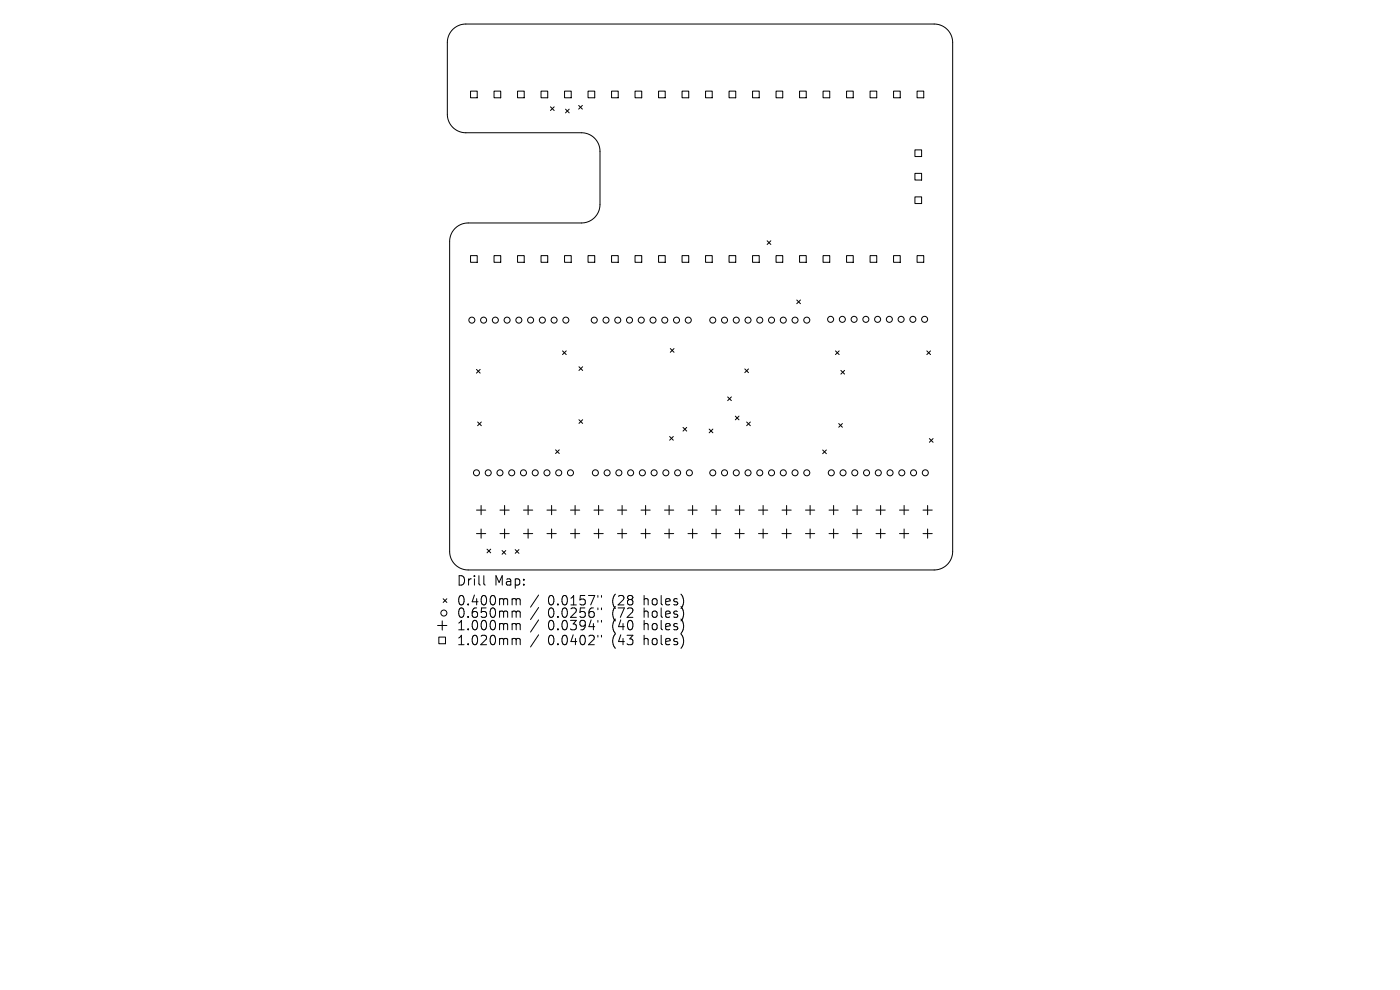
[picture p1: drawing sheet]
<svg xmlns="http://www.w3.org/2000/svg" width="297mm" height="210mm" viewBox="0 0 297 210" stroke-linecap="round" stroke-linejoin="round" font-family="sans-serif">
<defs><g id="words">
<g font-size="2.8">
<text x="96.8" y="124.5">Drill</text>
<text x="104.8" y="124.5">Map:</text>
<text x="96.8" y="128.7">0.400mm</text>
<text x="96.8" y="131.3">0.650mm</text>
<text x="116.2" y="128.7">0.0157&quot;</text>
<text x="116.2" y="131.3">0.0256&quot;</text>
<text x="130" y="128.7">(28</text>
<text x="130" y="131.3">(72</text>
<text x="136.8" y="128.7">holes)</text>
<text x="136.8" y="131.3">holes)</text>
<text x="96.8" y="134">1.000mm</text>
<text x="96.8" y="137.1">1.020mm</text>
<text x="116.2" y="134">0.0394&quot;</text>
<text x="116.2" y="137.1">0.0402&quot;</text>
<text x="130" y="134">(40</text>
<text x="130" y="137.1">(43</text>
<text x="136.8" y="134">holes)</text>
<text x="136.8" y="137.1">holes)</text>
</g>
</g></defs>
<g fill="none" stroke="#000" stroke-width=".21">
<path d="M96 6.2a3.9 3.9 0 0 1 2.8-1.1h99.4a3.9 3.9 0 0 1 3.9 3.9v108a3.9 3.9 0 0 1-3.9 3.9h-98.9a3.9 3.9 0 0 1-3.9-3.9v-65.8a3.9 3.9 0 0 1 3.9-3.9h24.1a3.9 3.9 0 0 0 3.9-3.9v-11.3a3.9 3.9 0 0 0-3.9-3.9h-24.6a3.9 3.9 0 0 1-3.9-4v-15.2a3.9 3.9 0 0 1 1.1-2.8zM99.8 19.3h1.4v1.4h-1.4zM104.8 19.3h1.4v1.4h-1.4zM109.8 19.3h1.4v1.4h-1.4zM114.8 19.3h1.4v1.4h-1.4zM119.8 19.3h1.4v1.4h-1.4zM124.8 19.3h1.4v1.4h-1.4zM129.7 19.3h1.5v1.4h-1.5zM134.7 19.3h1.4v1.4h-1.4zM139.7 19.3h1.4v1.4h-1.4zM144.7 19.3h1.4v1.4h-1.4zM149.7 19.3h1.4v1.4h-1.4z"/>
<path d="M154.7 19.3h1.4v1.4h-1.4zM159.7 19.3h1.4v1.4h-1.4zM164.6 19.3h1.5v1.4h-1.5zM169.6 19.3h1.4v1.4h-1.4zM174.6 19.3h1.4v1.4h-1.4zM179.6 19.3h1.4v1.4h-1.4zM184.6 19.3h1.4v1.4h-1.4zM189.6 19.3h1.4v1.4h-1.4zM194.6 19.3h1.4v1.4h-1.4zM116.8 22.7l.8 .7M117.6 22.7l-.8 .7M120 23.2l.8 .7"/>
<path d="M120.8 23.2l-.8 .7M122.8 22.4l.7 .7M123.5 22.4l-.7 .7M194.1 31.8h1.4v1.4h-1.4zM194.1 36.8h1.4v1.4h-1.4zM99.8 54.2h1.4v1.4h-1.4zM104.8 54.2h1.4v1.4h-1.4zM109.8 54.2h1.4v1.4h-1.4zM114.8 54.2h1.4v1.4h-1.4zM119.8 54.2h1.4v1.4h-1.4zM124.8 54.2h1.4v1.4h-1.4zM129.7 54.2h1.5v1.4h-1.5z"/>
<path d="M134.7 54.2h1.4v1.4h-1.4zM139.7 54.2h1.4v1.4h-1.4zM144.7 54.2h1.4v1.4h-1.4zM149.7 54.2h1.4v1.4h-1.4zM154.7 54.2h1.4v1.4h-1.4zM159.7 54.2h1.4v1.4h-1.4zM162.7 51.1l.8 .8M163.5 51.1l-.8 .8M164.6 54.2h1.5v1.4h-1.5zM169.6 54.2h1.4v1.4h-1.4zM174.6 54.2h1.4v1.4h-1.4zM179.6 54.2h1.4v1.4h-1.4z"/>
<path d="M184.6 54.2h1.4v1.4h-1.4zM189.6 54.2h1.4v1.4h-1.4zM194.1 41.8h1.4v1.4h-1.4zM194.6 54.2h1.4v1.4h-1.4zM101.1 78.4l.8 .7M101.9 78.4l-.8 .7M119.3 74.4l.8 .8M120.1 74.4l-.8 .8M122.8 77.8l.8 .8M123.6 77.8l-.8 .8M142.2 73.9l.8 .8M143 73.9l-.8 .8"/>
<path d="M158 78.3l.8 .7M158.8 78.3l-.8 .7M169 63.6l.8 .8M169.8 63.6l-.8 .8M177.2 74.4l.8 .8M178 74.4l-.8 .8M178.4 78.6l.8 .8M179.2 78.6l-.8 .8M196.6 74.4l.8 .8M197.4 74.4l-.8 .8M101.3 89.5l.8 .8M102.1 89.5l-.8 .8"/>
<path d="M117.9 95.4l.7 .8M118.6 95.4l-.7 .8M122.8 89l.8 .8M123.6 89l-.8 .8M142.1 92.6l.7 .8M142.8 92.6l-.7 .8M144.9 90.7l.8 .7M145.7 90.7l-.8 .7M150.4 91l.8 .8M151.2 91l-.8 .8M154.4 84.2l.8 .8M155.2 84.2l-.8 .8"/>
<path d="M156 88.3l.8 .8M156.8 88.3l-.8 .8M158.4 89.5l.8 .8M159.2 89.5l-.8 .8M174.5 95.5l.8 .7M175.3 95.5l-.8 .7M177.9 89.8l.8 .8M178.7 89.8l-.8 .8M197.2 93l.7 .8M197.9 93l-.7 .8M101.1 108.2h1.9M101.1 113.2h1.9"/>
<path d="M102.1 107.2v2M102.1 112.2v2M103.3 116.5l.8 .8M104.1 116.5l-.8 .8M106.1 108.2h1.9M106.1 113.2h1.9M106.5 116.8l.8 .8M107 107.2v2M107 112.2v2M107.3 116.8l-.8 .8M109.3 116.6l.8 .8M110.1 116.6l-.8 .8"/>
<path d="M111.1 108.2h1.9M111.1 113.2h1.9M112 107.2v2M112 112.2v2M116 108.2h2M116 113.2h2M117 107.2v2M117 112.2v2M121 108.2h2M121 113.2h2M122 107.2v2M122 112.2v2"/>
<path d="M126 108.2h2M126 113.2h2M127 107.2v2M127 112.2v2M131 108.2h2M131 113.2h2M132 107.2v2M132 112.2v2M136 108.2h1.9M136 113.2h1.9M137 107.2v2M137 112.2v2"/>
<path d="M141 108.2h1.9M141 113.2h1.9M141.9 107.2v2M141.9 112.2v2M146 108.2h1.9M146 113.2h1.9M146.9 107.2v2M146.9 112.2v2M150.9 108.2h2M150.9 113.2h2M151.9 107.2v2M151.9 112.2v2"/>
<path d="M155.9 108.2h2M155.9 113.2h2M156.9 107.2v2M156.9 112.2v2M160.9 108.2h2M160.9 113.2h2M161.9 107.2v2M161.9 112.2v2M165.9 108.2h2M165.9 113.2h2M166.9 107.2v2M166.9 112.2v2"/>
<path d="M170.9 108.2h1.9M170.9 113.2h1.9M171.9 107.2v2M171.9 112.2v2M175.9 108.2h1.9M175.9 113.2h1.9M176.8 107.2v2M176.8 112.2v2M180.9 108.2h1.9M180.9 113.2h1.9M181.8 107.2v2M181.8 112.2v2"/>
<path d="M185.8 108.2h2M185.8 113.2h2M186.8 107.2v2M186.8 112.2v2M190.8 108.2h2M190.8 113.2h2M191.8 107.2v2M191.8 112.2v2M195.8 108.2h2M195.8 113.2h2M196.8 107.2v2M196.8 112.2v2"/>
<path d="M92.8 132.7h2M93.1 135.1h1.4v1.5h-1.4zM93.8 131.7v2M94 127l.8 .8M94.8 127l-.8 .8M102.6 122.1v1.7l.3 .3M108.9 127l.5 .1 .1 .2M108.9 129.6h.3l.3 .3M108.9 132.3h.3l.3 .3M108.9 135.4l.5 .1 .1 .2M109.5 127.3l.3-.3 .5 .1 .1 1.2M109.5 127.3v1"/>
<path d="M109.5 129.9v1.1M109.5 132.6v1M109.5 135.7v1.1M109.5 129.9l.3-.3 .5 .1 .1 1.3M109.5 132.6l.3-.3 .5 .1 .1 1.2M109.5 135.7l.3-.3 .5 .1 .1 1.3M114.3 126.2l-1.7 2.6M114.3 128.9l-1.7 2.5M114.3 131.5l-1.7 2.6M114.3 134.7l-1.7 2.5M126.8 126.3v.4M126.8 129v.3"/>
<path d="M126.8 131.6v.4M126.8 134.8v.3M127.6 126.3v.4M127.6 129v.3M127.6 131.6v.4M127.6 134.8v.3"/>
<circle cx="100.1" cy="67.9" r=".64"/>
<circle cx="102.6" cy="67.9" r=".64"/>
<circle cx="105.1" cy="67.9" r=".64"/>
<circle cx="107.6" cy="67.9" r=".64"/>
<circle cx="110.1" cy="67.9" r=".64"/>
<circle cx="112.6" cy="67.9" r=".64"/>
<circle cx="115.1" cy="67.9" r=".64"/>
<circle cx="117.5" cy="67.9" r=".64"/>
<circle cx="120" cy="67.9" r=".64"/>
<circle cx="126.1" cy="67.9" r=".64"/>
<circle cx="128.6" cy="67.9" r=".64"/>
<circle cx="131.1" cy="67.9" r=".64"/>
<circle cx="133.5" cy="67.9" r=".64"/>
<circle cx="136" cy="67.9" r=".64"/>
<circle cx="138.5" cy="67.9" r=".64"/>
<circle cx="141" cy="67.9" r=".64"/>
<circle cx="143.5" cy="67.9" r=".64"/>
<circle cx="146" cy="67.9" r=".64"/>
<circle cx="151.2" cy="67.9" r=".64"/>
<circle cx="153.7" cy="67.9" r=".64"/>
<circle cx="156.2" cy="67.9" r=".64"/>
<circle cx="158.7" cy="67.9" r=".64"/>
<circle cx="161.2" cy="67.9" r=".64"/>
<circle cx="163.7" cy="67.9" r=".64"/>
<circle cx="166.2" cy="67.9" r=".64"/>
<circle cx="168.7" cy="67.9" r=".64"/>
<circle cx="171.2" cy="67.9" r=".64"/>
<circle cx="176.2" cy="67.7" r=".64"/>
<circle cx="178.7" cy="67.7" r=".64"/>
<circle cx="181.2" cy="67.7" r=".64"/>
<circle cx="183.7" cy="67.7" r=".64"/>
<circle cx="186.2" cy="67.7" r=".64"/>
<circle cx="188.7" cy="67.7" r=".64"/>
<circle cx="191.2" cy="67.7" r=".64"/>
<circle cx="193.7" cy="67.7" r=".64"/>
<circle cx="196.2" cy="67.7" r=".64"/>
<circle cx="101.1" cy="100.3" r=".64"/>
<circle cx="103.6" cy="100.3" r=".64"/>
<circle cx="106.1" cy="100.3" r=".64"/>
<circle cx="108.6" cy="100.3" r=".64"/>
<circle cx="111.1" cy="100.3" r=".64"/>
<circle cx="113.5" cy="100.3" r=".64"/>
<circle cx="116" cy="100.3" r=".64"/>
<circle cx="118.5" cy="100.3" r=".64"/>
<circle cx="121" cy="100.3" r=".64"/>
<circle cx="126.3" cy="100.3" r=".64"/>
<circle cx="128.8" cy="100.3" r=".64"/>
<circle cx="131.3" cy="100.3" r=".64"/>
<circle cx="133.8" cy="100.3" r=".64"/>
<circle cx="136.3" cy="100.3" r=".64"/>
<circle cx="138.8" cy="100.3" r=".64"/>
<circle cx="141.3" cy="100.3" r=".64"/>
<circle cx="143.8" cy="100.3" r=".64"/>
<circle cx="146.2" cy="100.3" r=".64"/>
<circle cx="151.2" cy="100.3" r=".64"/>
<circle cx="153.7" cy="100.3" r=".64"/>
<circle cx="156.2" cy="100.3" r=".64"/>
<circle cx="158.7" cy="100.3" r=".64"/>
<circle cx="161.2" cy="100.3" r=".64"/>
<circle cx="163.7" cy="100.3" r=".64"/>
<circle cx="166.2" cy="100.3" r=".64"/>
<circle cx="168.7" cy="100.3" r=".64"/>
<circle cx="171.2" cy="100.3" r=".64"/>
<circle cx="176.4" cy="100.3" r=".64"/>
<circle cx="178.8" cy="100.3" r=".64"/>
<circle cx="181.3" cy="100.3" r=".64"/>
<circle cx="183.8" cy="100.3" r=".64"/>
<circle cx="186.3" cy="100.3" r=".64"/>
<circle cx="188.8" cy="100.3" r=".64"/>
<circle cx="191.3" cy="100.3" r=".64"/>
<circle cx="193.8" cy="100.3" r=".64"/>
<circle cx="196.3" cy="100.3" r=".64"/>
<circle cx="94.2" cy="130" r=".64"/>
</g>
<use href="#words"/>
</svg>
